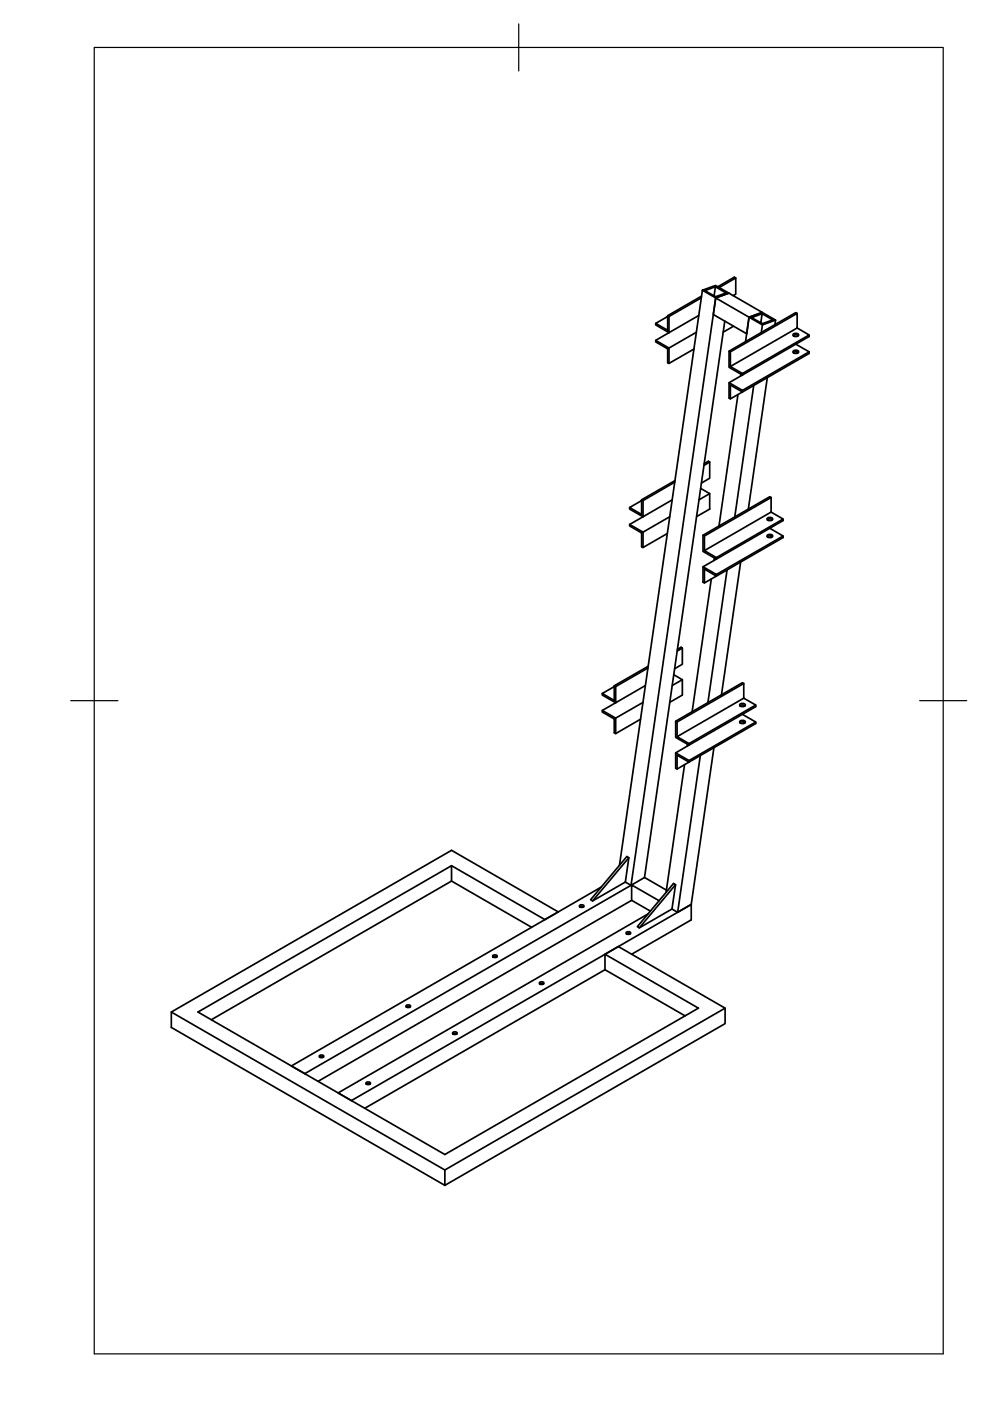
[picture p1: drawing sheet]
<svg xmlns="http://www.w3.org/2000/svg" width="210mm" height="297mm" viewBox="0 0 210 297" stroke-linecap="round" stroke-linejoin="round" font-family="sans-serif">
<!-- layer: Visible -->
<g fill="none" stroke="#000" stroke-width=".36">
<path d="M156 58.9v3.5l-.6 .3M139 68.6v.3l2.8 1.6-2.8 1.7v.3l2.6 1.5v2.9l.2 .2 5.3-3.1M141.8 73.8v3.3M147.6 70.4l-5.8 3.4-2.8-1.6M148.1 66.9l-6.3 3.6v-3.4M148.7 63.1l-6.9 4-.2-.2M148.7 62.8l-7.1 4.1v3.1l-2.6-1.4 2.6-1.5M148.9 61.5l2.8-1 2.8 1.7-2.8 1zM148.9 61.5l-17.6 122M149.5 61.6l2.2-.8 2.2 1.3-2.2 .8zM151.7 60.8l-.3 1.9M151.7 63.2l7.1 4.1-.5 3.5-7.1-4.1z"/>
<path d="M152.2 60.8l3.5-2 .3 .1-3.5 2.1M153.7 68.1l-17 117.9M154.9 77.7l14.1-8.2 2.6 1.5-14.2 8.2zM154.9 74.6v3.1M155.5 69.2l-2.2 1.2M157.1 79.3l-.1 .4M157.4 79.2v.3l-2.8 1.6v3.3l.3 .2 2.5-1.5v-.3M158.8 67.3l2.8-1.1 2.8 1.7-2.8 1M158.8 67.3l2.8-1.1-7.1-4-2.8 1-17.9 124.5 2.9-1.7M158.8 67.3l-.7 5.1M158.8 67.3l2.8 1.6M161.6 66.5l2.3 1.3-2.3 .8-2.2-1.3 2.2-.8-.3 2"/>
<path d="M161.6 68.9l-.2 1.6M164.4 67.9l-.1 .9M168.2 74.8l.5-.2 .6 .2M168.2 71.2l.5-.2 .6 .2M168.3 74.3a.66 .66 0 0 1 1 .4 .66 .66 0 0 1-.6 .2 .66 .66 0 0 1-.6-.4zM168.3 70.8a.66 .66 0 0 1 1 .3 .66 .66 0 0 1-.6 .3 .66 .66 0 0 1-.6-.5zM168.7 73l2.9 1.6M169 69.5v-3.1l-14.1 8.2-.3-.1M169 66.4l-.3-.1-14.1 8.2v3.4l2.8 1.6 14.2-8.2v-.3M169 74.6v.3M149.3 98.3l.9-.5 .3 .2-1.2 .7M150.5 98v3.4l-1.8 1"/>
<path d="M154.6 81.1l2.8 1.7 14.2-8.2v.3l-14.2 8.2-2.5-1.5v3M156.5 83.7l-4.1 27.8M159.8 81.7l-4 27.9M162.7 80.1l-4 27.8M133.5 107.6v.3l2.8 1.7-2.8 1.6v.3l2.5 1.5v2.9l.3 .2 5.2-3M136.3 112.8v3.3M142 109.6l-5.7 3.2-2.8-1.6M142.5 106l-6.2 3.6v-3.5M143 102.2l-6.7 3.9-.3-.1M143.1 101.9l-7.1 4.1v3.1l-2.5-1.5 2.5-1.5M148.6 103.6l1.9 1.1-2.3 1.3M149.4 116.7l14.1-8.1 2.5 1.5-14.1 8.1z"/>
<path d="M149.4 113.7v3M150.5 104.7v3.2l-2.8 1.6M151.5 118.3l-.1 .5M151.9 118.2v.3l-2.8 1.7v3.3l.3 .1 2.5-1.5v-.3M157 119.2l-4 28.1M162.7 110.2l.5-.2 .6 .2M162.7 113.8l.5-.2 .6 .2M162.8 109.8a.66 .66 0 0 1 1 .3 .66 .66 0 0 1-.6 .3 .66 .66 0 0 1-.6-.4zM162.8 113.4a.66 .66 0 0 1 1 .3 .66 .66 0 0 1-.6 .3 .66 .66 0 0 1-.6-.4zM163.2 112l2.8 1.7M163.5 108.6v-3.1l-14.1 8.2-.3-.2M163.5 105.5l-.3-.2-14.1 8.2v3.4l2.8 1.6 14.1-8.1v-.3"/>
<path d="M163.5 113.7v.2M143.6 137.7l.8-.5 .3 .2-1.1 .6M144.7 137.4v3.4l-1.7 1M149.1 120.2l2.8 1.6 14.1-8.1v.3l-14.1 8.1-2.5-1.4v2.9M150.8 122.8l-4.1 28.1M154.2 120.8l-4.1 28.2M127.7 147v.4l2.8 1.6-2.8 1.6v.4l2.5 1.4v3l.3 .1 5.3-3M130.5 152.3v3.2M136.3 148.9l-5.8 3.4-2.8-1.7M136.8 145.4l-6.3 3.6v-3.4M137.4 141.6l-6.9 4-.3-.2M137.4 141.3l-7.2 4.1v3.1l-2.5-1.5 2.5-1.4"/>
<path d="M142.9 143.1l1.8 1-2.2 1.2M143.3 159.6l2.8 1.7 14.1-8.2v.3l-14.1 8.2-2.5-1.5v3M143.6 156.2l14.1-8.2 2.5 1.5-14.1 8.2zM143.6 153.1v3.1M144.7 144.1v3.3l-2.7 1.5M145.8 157.8l-.1 .4M146.1 157.7v.3l-2.8 1.6v3.3l.3 .2 2.5-1.5v-.3M151.4 158.5l-4.8 33.3M156.9 153.2l.5-.2 .6 .2M156.9 149.6l.5-.1 .6 .1M157 152.8a.66 .66 0 0 1 1 .4 .66 .66 0 0 1-.6 .2 .66 .66 0 0 1-.6-.4zM157 149.2a.66 .66 0 0 1 1 .4 .66 .66 0 0 1-.6 .2 .66 .66 0 0 1-.6-.4z"/>
<path d="M157.4 151.5l2.8 1.6M157.7 148v-3.1l-14.1 8.2-.3-.2M157.7 144.9l-.3-.2-14.1 8.2v3.4l2.8 1.7 14.1-8.2v-.3M157.7 153.1v.3M145.1 162.1l-3.9 27.1M148.5 160.2l-4.8 33.2M95.7 183.5l19.8 11.5 2.9-1.7-22.7-13-59.4 34.3v3.2l58 33.5M95.7 186.8l17 9.8M122.9 192.3l.4-.2 .4 .2M123 191.9l.5-.1 .3 .4-.6 .2-.4-.2zM132.6 187l1.2 .7M132.8 198l.4-.1 .4 .1"/>
<path d="M132.9 197.6l.5-.1 .3 .4-.6 .2-.3-.2zM132.9 181.6l.4 .2-.7 5.2-7 4-.4-.2zM133.3 181.8l-7.7 9.2M133.9 190.9v-3.3l5.8 3.4M133.9 187.6l-69.3 40-2.8-1.6 65.7-37.9M133.9 190.9l4 2.3M133.9 190.9l-66.5 38.4M136.7 186l4.6 2.7M142.5 192.7l1.2 .7M142.8 187.3l.4 .3-.7 5.1-6.9 4-.5-.2zM143.2 187.6l-7.6 9.1M146.6 191.8l-72.1 41.5-2.8-1.6 65.7-37.9"/>
<path d="M146.6 191.8v3.2l-12.7 7.3M146.6 191.8l-2.9 1.6M36.3 214.6l58 33.5M86.2 213.5l.4-.1 .4 .1M86.2 213.1h.5l.3 .3-.6 .2-.3-.2zM96 219.2l.4-.1 .5 .1M96.1 218.8h.5l.3 .3-.6 .2-.3-.2zM104.5 202.9l.4-.1 .4 .1M104.6 202.5h.5l.3 .3-.6 .2-.3-.2zM114.4 208.6l.4-.1 .4 .1M114.5 208.2h.5l.3 .3-.6 .2-.3-.2zM128.3 205.6v-3.3l2.8-1.6 22.6 13v3.3l-59.4 34.3"/>
<path d="M128.3 202.3l19.8 11.4-53.8 31.1-52.3-30.2 53.7-31.1v3.3l-50.9 29.4M128.3 205.6l16.9 9.8M128.3 205.6l-51 29.4M153.7 213.7l-59.4 34.4v3.2M67.8 224.1l.4-.1 .4 .1M67.8 223.8l.5-.1 .3 .3-.6 .2-.3-.2zM77.7 229.8l.4-.1 .4 .1M77.7 229.5l.5-.1 .4 .3-.7 .3-.3-.3z"/>
</g>
<!-- layer: Border -->
<path d="M20 10.1h180v276.9h-180zM110 5.1v10M15 148.6h10M195 148.6h10" fill="none" stroke="#000" stroke-width=".25"/>
</svg>
